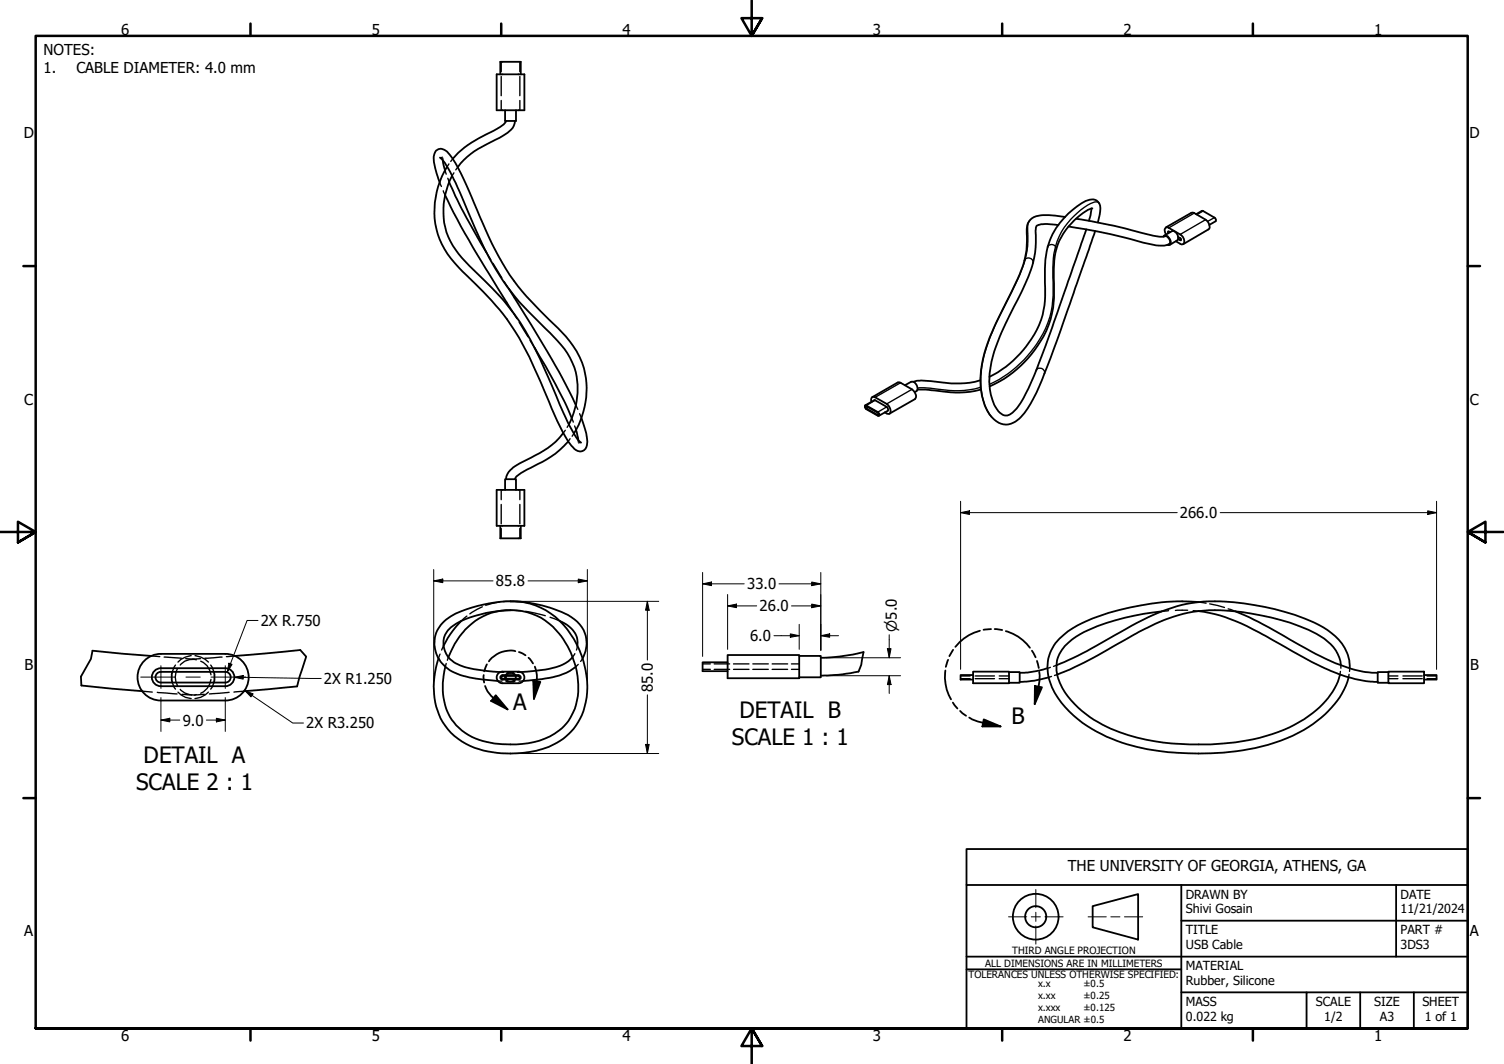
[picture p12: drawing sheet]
<svg xmlns="http://www.w3.org/2000/svg" width="420mm" height="297mm" viewBox="0 0 420 297" stroke-linecap="round" stroke-linejoin="round" font-family="sans-serif">
<defs><g id="words">
<g font-size="6.3">
<text x="143.3" y="198.3">A</text>
<text x="206.6" y="200.5">DETAIL B</text>
<text x="282.6" y="202.2">B</text>
<text x="204.5" y="207.9">SCALE 1 : 1</text>
<text x="40.1" y="213.1">DETAIL A</text>
<text x="38" y="220.6">SCALE 2 : 1</text>
</g>
<g font-size="4.2">
<text x="33.8" y="9.6">6</text>
<text x="103.9" y="9.6">5</text>
<text x="173.9" y="9.6">4</text>
<text x="243.8" y="9.6">3</text>
<text x="313.9" y="9.6">2</text>
<text x="383.9" y="9.6">1</text>
<text x="12.2" y="15.4">NOTES:</text>
<text x="12.2" y="20.4">1.</text>
<text x="21.3" y="20.4">CABLE DIAMETER: 4.0 mm</text>
<text x="6.7" y="38.7">D</text>
<text x="410.5" y="38.7">D</text>
<text x="6.8" y="113">C</text>
<text x="410.7" y="113">C</text>
<text x="329.6" y="144.6">266.0</text>
<text x="138.6" y="163.7">85.8</text>
<text x="208.7" y="164.5">33.0</text>
<text x="212.2" y="170.7">26.0</text>
<text x="72.8" y="174.7">2X R.750</text>
<text x="209.5" y="179">6.0</text>
<text x="6.9" y="187.2">B</text>
<text x="90.5" y="190.9">2X R1.250</text>
<text x="410.7" y="187.2">B</text>
<text x="182.4" y="193.2" transform="rotate(-90 182.4 193.2)">85.0</text>
<text x="51.1" y="202.6">9.0</text>
<text x="85.5" y="203.4">2X R3.250</text>
<text x="298.3" y="243.2">THE UNIVERSITY OF GEORGIA, ATHENS, GA</text>
<text x="6.8" y="261.4">A</text>
<text x="410.7" y="261.4">A</text>
<text x="33.8" y="290.5">6</text>
<text x="103.9" y="290.5">5</text>
<text x="173.9" y="290.5">4</text>
<text x="243.8" y="290.5">3</text>
<text x="313.9" y="290.5">2</text>
<text x="383.9" y="290.5">1</text>
</g>
<text font-size="3.9" x="250.5" y="176.4" transform="rotate(-90 250.5 176.4)">⌀5.0</text>
<g font-size="3.5">
<text x="331.3" y="250.9">DRAWN BY</text>
<text x="391.3" y="250.9">DATE</text>
<text x="331.3" y="255">Shivi Gosain</text>
<text x="391.3" y="255">11/21/2024</text>
<text x="331.3" y="260.8">TITLE</text>
<text x="391.3" y="260.8">PART #</text>
<text x="331.3" y="265">USB Cable</text>
<text x="391.3" y="265">3DS3</text>
<text x="331.3" y="270.9">MATERIAL</text>
<text x="331.3" y="275">Rubber, Silicone</text>
<text x="331.3" y="280.9">MASS</text>
<text x="367.6" y="280.9">SCALE</text>
<text x="383.9" y="280.9">SIZE</text>
<text x="397.4" y="280.9">SHEET</text>
<text x="331.3" y="285.1">0.022 kg</text>
<text x="370" y="285.1">1/2</text>
<text x="385.5" y="285.1">A3</text>
<text x="398" y="285.1">1 of 1</text>
</g>
<g font-size="2.8">
<text x="275.2" y="269.9">ALL DIMENSIONS ARE IN MILLIMETERS</text>
<text x="282.8" y="266.3">THIRD ANGLE PROJECTION</text>
<text x="270.6" y="273.2">TOLERANCES UNLESS OTHERWISE SPECIFIED:</text>
</g>
<g font-size="2.7">
<text x="290" y="275.6">x.x</text>
<text x="302.7" y="275.6">±0.5</text>
<text x="290" y="278.9">x.xx</text>
<text x="302.7" y="278.9">±0.25</text>
<text x="290" y="282.2">x.xxx</text>
<text x="290" y="285.5">ANGULAR ±0.5</text>
<text x="302.7" y="282.2">±0.125</text>
</g>
</g></defs>
<!-- layer: Hidden (ANSI) -->
<g fill="none" stroke="#000" stroke-width=".38">
<path d="M140 17.3v2.7M145.2 17.3v2.7M140 21.3v5.4M140 28.1v2.7M145.2 21.3v5.4M145.2 28.1v2.7M122.8 50.8l.5 1.3M123.6 43.9l-.7 .1M123.7 44.1v.7M123.8 53.3l.5 1.2M124.3 47.5l.4 1.1M125.1 49.8l.4 1"/>
<path d="M125.4 45.8l-.5 .7M126.5 44.3l-.6 .8M126.8 48.2l-.5 .9M127.9 46.7l-.6 .7M135.9 70.5l1.2 2M137.7 73.5l2.5 4.1M140.8 78.6l1.3 2M143.1 87l1.3 1.9M145 90l2.5 4M148.1 95l1.3 2.1M158.9 118.5l-.5 .8M159.7 116.7l.4 1.1"/>
<path d="M160.5 118.9l.4 1.1M160.8 113.1l.6 1.2M161.9 115.5l.5 1.2M140 136.8v2.7M145.2 136.8v2.7M157.9 120.1l-.5 .8M159.3 122.5l-.6 .7M160.3 121l-.5 .8M161.5 122.8v.6M162.3 123.6l-.6 .1M140 140.8v5.4M140 147.6v2.7"/>
<path d="M145.2 140.8v5.4M145.2 147.6v2.7M130.4 172l-1.5 1.3M134.7 169.4l-3.4 2M139.6 168.1l-3.9 .9M142.6 167.9h-2M142.6 170.4l2.8 .1M146.8 170.7l5.5 1.2M153.7 172.3l2.6 1M326.5 170.5l-1.9 .2M331.8 170.4h-3.4M333.3 170.5l1.5 .1"/>
<path d="M334.8 168.1l2.1 .3M337.9 168.6l4.2 1M343.1 170l2 .7M39.8 193l2.7 .2M42.2 183.1l2.4 .2M43.9 193.3l5.6 .4M45.8 183.4l4.9 .4M48.1 190.5l.9 1.9M49 185.7l-.9 1.9M49.6 186.6a4.9 4.9 0 0 0 0 4.8M49.7 193.2a5.1 5.1 0 0 0 3.7 1.8M50.4 192.5a4.6 4.6 0 0 0 4.5 1.4"/>
<path d="M50.8 193.9l2.8 .1M51.9 183.9l2.4 .2M53.4 183.1a5.9 5.9 0 0 0-3.7 1.7M54.5 183.1a6.2 6.2 0 0 1 3.7 1.7M54.9 184.2a4.4 4.4 0 0 0-4.5 1.5M56 183.9l-2.4 .2M56.1 184.6a4.6 4.6 0 0 1 2.8 3.8M57.1 193.9l-2.8 .1M58.2 193.2a5.4 5.4 0 0 1-3.7 1.8M58.9 185.7l.9 1.9M58.9 189.7a4.9 4.9 0 0 1-2.8 3.8M59.8 190.5l-.9 1.9"/>
<path d="M62 183.4l-4.8 .4M64 193.3l-5.5 .4M65.7 183.1l-2.5 .2M68.1 193l-2.8 .2M122.9 182.6l-.4 1.2M123.9 180.3l-.5 1.2M124.7 185.2l-.3 1M125.3 183.4l-.3 .9M139.1 190.1l1.1 .1M139.7 187.6l1 .1M141.2 189.5l.5 .8 .3 .1M141.4 190.3l1.1 .1"/>
<path d="M141.7 187.8l1 .1M142 187.8l-.6 .5-.2 .4M143.3 187.8l.6 .5 .2 .4M143.5 187.8l-1 .1M143.6 188.4a1.26 1.26 0 0 0-1.8-.2 1.26 1.26 0 0 0 0 1.9 1.26 1.26 0 0 0 1.8-.2M143.8 190.3l-1.1 .1M144.1 189.5l-.2 .4-.6 .5M145.5 187.6l-1 .1M146.2 190.1l-1.2 .1M160.6 182.5l-.6 .9M161.3 180.3l-.3 1.2M161.5 185.5l-.7 .7"/>
<path d="M162.8 183.8l-.6 .8M196.3 186.9h2.1M196.3 185.3h2.1M199.5 186.9h4.3M199.5 185.3h4.3M204.9 186.9h4.3M204.9 185.3h4.3M210.3 186.9h4.3M210.3 185.3h4.3M215.7 186.9h4.3M215.7 185.3h4.3M221.1 186.9h2.2"/>
<path d="M221.1 185.3h2.2M268.4 189.5h2.6M268.4 188.7h2.6M272.4 189.5h5.4M272.4 188.7h5.4M279.1 189.5h2.8M279.1 188.7h2.8M293.4 186.3l-.8 .2M293.8 188.8l-.8 .3M295.1 185.7l-.8 .3M295.3 188.3l-.7 .3M374.5 187.4l-.2 .9"/>
<path d="M374.6 185.7v.8M376.9 188.3l-.2 .8M377.1 186.5l-.1 .9M387.9 189.5h2.6M387.9 188.7h2.6M391.9 189.5h5.4M391.9 188.7h5.4M398.7 189.5h2.6M398.7 188.7h2.6"/>
</g>
<!-- layer: Visible (ANSI) -->
<g fill="none" stroke="#000" stroke-width=".51">
<path d="M138.7 20.8h7.8v10h-7.8zM139.8 20.8v-3.5h5.7v3.5M141.1 30.8v3h3v-3M141.4 33.8a2.95 2.95 0 0 1-1.6 1.6l-1 .6a39.2 39.2 0 0 0-10.8 6.7l-1.5 1.6M143.9 33.8a4.2 4.2 0 0 1-2.1 3.3l-3.4 1.9a27.1 27.1 0 0 0-8.9 5.7l-1.6 2M122.8 50.8a17.5 17.5 0 0 1-1.5-7.6 2 2 0 0 1 1.5-1.7 2 2 0 0 1 2.1 .8 31.7 31.7 0 0 1 5.3 9.2l3.1 7.2a89.8 89.8 0 0 0 11.4 21.2l6.2 6.8a71.6 71.6 0 0 1 9.2 9.9 22 22 0 0 1 .9 23.2l-.7 1.2M122.9 44a12.3 12.3 0 0 1 3.3 4.9l2.2 4.6a139 139 0 0 0 12.3 25.2 113.3 113.3 0 0 0 14 15.4 19.8 19.8 0 0 1 4.2 24.4M123.7 44.8l.6 2.7M124.3 54.5l.8 1.5a305.2 305.2 0 0 0 16.4 28.4l1.6 2.6M124.9 46.5a22.1 22.1 0 0 0 2.1 26.9l1.1 1.2a129.6 129.6 0 0 1 13.5 14.5 100.7 100.7 0 0 1 11.1 21.4 64.5 64.5 0 0 0 6.9 13.9l.5 .5a2.08 2.08 0 0 0 2.4 1.1 2.08 2.08 0 0 0 1.5-2.2l-.2-2.8-1.4-4.3M125.5 50.8l3.5 7.5 6.9 12.2M126.3 49.1a20.2 20.2 0 0 0 .2 19.5l1.6 2.3 2 2.2a121.3 121.3 0 0 1 13.5 14.5 121.9 121.9 0 0 1 12.7 25.3 41.3 41.3 0 0 0 5.6 10.3l.4 .4"/>
<path d="M304.9 58.2l-.7 3.4M305.2 58.2a8.6 8.6 0 0 0-4.3 2.6 17.5 17.5 0 0 0-6.5 14.4v1.4a33.6 33.6 0 0 1-2.1 15.8 32.3 32.3 0 0 1-15.8 15.5M334.1 59.8l1.8-.9 3.6 2 .2 .5-.1 .4-1.8 1M295.7 62.9a10.7 10.7 0 0 0-6 .1l-.4 1.3a27.1 27.1 0 0 1-2.9 15l-1 2.1a88.7 88.7 0 0 0-8 18.1 19 19 0 0 0 .6 14 3.8 3.8 0 0 0 3.4 2.5 9 9 0 0 0 4.5-4.8 200.4 200.4 0 0 0 9.5-24l8.1-23.1M297.6 60.6l-1.1-.2a15.4 15.4 0 0 0-7.7 .2 4 4 0 0 0-2 4.5 24.9 24.9 0 0 1-2.9 13.6l-1 2.1a113.5 113.5 0 0 0-7.4 16.3 22.7 22.7 0 0 0 .3 17.6 6.2 6.2 0 0 0 5.9 3.8 8.8 8.8 0 0 0 5.4-4.5 101.4 101.4 0 0 0 8.3-19.3l10.5-30.2M300.6 61.1l12.3 2.3a64.1 64.1 0 0 0 11.8 2.7 1.44 1.44 0 0 1 1.8 .3 1.44 1.44 0 0 1 .1 1.7 7.6 7.6 0 0 1-5.4 0l-1.9-.4a152.6 152.6 0 0 0-20.8-4.5M306.7 62.1l.6-3.1a2.48 2.48 0 0 0-.6-2.8 2.48 2.48 0 0 0-2.9-.3 20.6 20.6 0 0 0-11.9 20.5 48 48 0 0 1-.6 11.5 29.6 29.6 0 0 1-14.9 17.3M325 66.1l.2-.3a1.67 1.67 0 0 1 1.6 2.5l-.7 .1M325.2 65.8l2.1-1.2a1.58 1.58 0 0 1 1.8 1.6M325.7 63.5l7.4-4.1 .5 .1 3.2 1.8a2.35 2.35 0 0 1 1 2.6l-7.3 4.3M325.8 65.5a1.38 1.38 0 0 1 0-2l.7 .1 3.2 1.9a1.86 1.86 0 0 1 .8 2.7h-.4l-1.6-.8M326.9 64.8l-.5-.2v.5"/>
<path d="M329.1 66.2l.8 .4v.4v.1l-.8-.4M329.1 66.2v.5M329.1 66.7v.3l-2.3 1.4M142.1 80.6l9.7 15.8a151.4 151.4 0 0 1 9 16.7M149.4 97.1a152.4 152.4 0 0 1 10.3 19.6M241.6 113.2h.4l3.2 1.8 .4 .5v.5l-.4 .1-3.2-1.9-.4-.5zM241.7 113.1l2.6-1.4 3.4 1.9 .3 .4v.7l-2.4 1.4M241.9 113.3l3.3 1.9 .3 .6-.3 .1-3.2-1.9zM243.5 112.2a.9 .9 0 0 1 .7-1.4l3.9 2.3a1.73 1.73 0 0 1 .3 2.5l-1.3-.5M243.7 110.9l7.3-4.2 .6 .2 3.2 1.8 .7 .7a1.54 1.54 0 0 1 .1 2l-7.1 4.1M252.8 107.6l1.7-1a1.71 1.71 0 0 1 1.5 2.6l-.5 .3M273.9 106.2a29.3 29.3 0 0 1-13.7 .2l-2.9-.2-2.2 .4"/>
<path d="M274 108.8a36.6 36.6 0 0 1-14.7 0h-3M138.7 136.8h7.8v10h-7.8zM141.1 136.8v-3h3v3M157.4 120.9a22.9 22.9 0 0 1-9 6.8l-2.2 1.1a7.7 7.7 0 0 0-4.8 4.5v.5M158.7 123.2a32.6 32.6 0 0 1-11.5 7.9l-2.9 1.9-.4 .8M160.9 120l.6 2.8M139.8 146.8v3.5h5.7v-3.5M128.9 173.3a25.6 25.6 0 0 0-5 7M142.6 167.9a20.3 20.3 0 0 1 18.7 12.4 24.6 24.6 0 0 1 1.3 19.3 17.7 17.7 0 0 1-14.6 10.3 29.4 29.4 0 0 1-17.8-2.2 17 17 0 0 1-9-16.1l.3-3.9 1-3.9M142.6 170.4a17.6 17.6 0 0 1 16 10 22.6 22.6 0 0 1 2 17.5 14.7 14.7 0 0 1-11.5 9.3 29.4 29.4 0 0 1-17.3-1.5 14.9 14.9 0 0 1-8.1-15l.7-4.5M142.6 167.9a38.4 38.4 0 0 0-16.7 4.2 8.6 8.6 0 0 0-4.5 7.8 8.6 8.6 0 0 0 5 7.6 23.8 23.8 0 0 0 8.7 2.2l4 .4M142.6 170.4a34.2 34.2 0 0 0-15.2 3.7 6.1 6.1 0 0 0-3.5 5.8 6.1 6.1 0 0 0 3.9 5.5 30.5 30.5 0 0 0 11.9 2.2"/>
<path d="M142.6 170.4a18 18 0 0 0-16.4 11.1l-.9 1.9M142.6 167.9a35.3 35.3 0 0 1 17 4.4 8.4 8.4 0 0 1 3.2 11.5M156.3 173.3a6.7 6.7 0 0 1 5 7M324.6 170.7a63.9 63.9 0 0 0-22.9 6.4 12 12 0 0 0-6.4 7.4 12.2 12.2 0 0 0 3 9.9 32.4 32.4 0 0 0 16.9 10.8 74.8 74.8 0 0 0 38.4 .3 32.3 32.3 0 0 0 18.7-12.4l1.5-2.8 .5-2M334.8 168.1a70.3 70.3 0 0 0-33.8 6.5 15.6 15.6 0 0 0-7.6 7.6 13.4 13.4 0 0 0 2.1 12.6 36.9 36.9 0 0 0 22.1 13.7 74.8 74.8 0 0 0 40.1-1.7 31.3 31.3 0 0 0 17.8-14.3l1.2-3.4M334.8 170.6a51.8 51.8 0 0 1 18.8 6.9l5.6 3.2a71.3 71.3 0 0 0 19.5 8.9l3 .6 3.2 .2M345.1 170.7l1.2 .5a145 145 0 0 1 16.9 8.9 54.3 54.3 0 0 0 18.3 7.5l3.4 .3M22.7 191.4l17.1 1.6M25.8 181.7l16.4 1.4M44.9 182.5a6.5 6.5 0 0 0-6.5 6.6 6.5 6.5 0 0 0 6.5 6.5M44.9 186.5a2.51 2.51 0 0 0-2.5 2.6 2.51 2.51 0 0 0 2.5 2.5M44.9 187.6a1.49 1.49 0 0 0-1.5 1.5 1.49 1.49 0 0 0 1.5 1.4"/>
<path d="M45 186.5h18a2.51 2.51 0 0 1 2.5 2.6 2.51 2.51 0 0 1-2.5 2.5h-18M45 187.6h18a1.49 1.49 0 0 1 1.5 1.5 1.49 1.49 0 0 1-1.5 1.4h-18M45 182.5h17.9M48.1 187.6l-.2 1.5 .2 1.5M59.8 187.6l.1 1.5-.1 1.5M63 182.5a6.5 6.5 0 0 1 6.5 6.6 6.5 6.5 0 0 1-6.5 6.5h-18M83 191.6l-14.9 1.4M83.9 181.5l-18.2 1.6M140.3 187.5h4.6a1.62 1.62 0 0 1 1.6 1.6 1.62 1.62 0 0 1-1.6 1.6h-4.6M140.3 188.7h4.5M140.3 188.5h4.5M140.4 188.8l-.4 .3 .4 .4"/>
<path d="M140.4 188.5a.6 .6 0 0 0-.6 .6 .6 .6 0 0 0 .6 .6M140.4 187.5a1.62 1.62 0 0 0-1.7 1.6 1.62 1.62 0 0 0 1.7 1.6M141.1 188.7v.8M144 188.7v.8M144.9 188.8l.3 .3-.3 .4h-4.6M144.9 188.5a.6 .6 0 0 1 .6 .6 .6 .6 0 0 1-.6 .6h-4.6M160 183.4a12.7 12.7 0 0 1-8.7 3.7l-5.8 .5M160.8 186.2a18.2 18.2 0 0 1-9.4 3.4l-5.2 .5M203.3 184.9h-7v2.5h7M203.3 182.9h20v6.4h-20zM223.3 183.1h6v6h-6M239.8 187.5l-1.1 .2a47.8 47.8 0 0 1-9.4 .9"/>
<path d="M241.2 182a50 50 0 0 1-11.9 1.6M271.8 188.5h-3.4v1.2h3.4M271.8 187.5h10.1v3.2h-10.1zM281.9 187.6h3v3h-3M292.6 186.5l-3.2 .9-4.5 .5M293 189.1l-4.1 .9-4 .4M295.1 185.7a213.7 213.7 0 0 0 22.5-11.8 43.6 43.6 0 0 1 29.9-5.4 58.2 58.2 0 0 1 23.3 7.4 12.1 12.1 0 0 1 6.3 10.6M374.6 185.7a10.3 10.3 0 0 0-5.7-8 53.7 53.7 0 0 0-19.3-6.4 42.5 42.5 0 0 0-24.2 1.7 174.6 174.6 0 0 0-20 10.6l-6.6 3.3-3.5 1.4M387.9 187.5h9.9v3.2h-9.9zM387.9 187.6h-3v3h3M397.8 188.5h3.5v1.2h-3.5"/>
</g>
<!-- layer: Visible Narrow (ANSI) -->
<g fill="none" stroke="#000" stroke-width=".38">
<path d="M307.1 56.9a1.18 1.18 0 0 0-1.6-.4 19.5 19.5 0 0 0-11.4 19.4 35.5 35.5 0 0 1-1.4 14.2 31.9 31.9 0 0 1-16.3 17.2M333.6 59.5l-7.1 4.1M336.1 58.9l-1.8 1M286.2 72.7a1.28 1.28 0 0 1 1.5-.6 1.28 1.28 0 0 1 .9 1.2M287.7 61.5l-.5 .8-.1 1a28.3 28.3 0 0 1-4 17.1 112.9 112.9 0 0 0-7.6 16.8 23.9 23.9 0 0 0-.2 16.4l1.7 2.8M292.7 68.9a1.28 1.28 0 0 1 1.4-.6 1.28 1.28 0 0 1 1 1.3M329.9 66.9l-.2 .1M336.8 61.3l-7.1 4.2M339.3 60.8l-2 1M242.6 113.7l-.6 .3M244.5 111.7l-2.5 1.5M245.5 115.7l-.3 .2"/>
<path d="M247.7 113.6l-2.5 1.4M251.6 106.9l-7.1 4M254.8 108.7l-7.1 4.1M273.9 108.1a30.4 30.4 0 0 1-14 .3l-3.6-.1M289.5 103.4a1.25 1.25 0 0 1 1.5-.5 1.25 1.25 0 0 1 .8 1.4"/>
</g>
<!-- layer: Break Line (ANSI) -->
<path d="M25.8 181.7l-.4 2.2-2.8 5 .1 2.5M83.9 181.5l1.6 1.8-2.5 8.3M241.2 182l-.6 3.6-.8 1.9" fill="none" stroke="#000" stroke-width=".51"/>
<!-- layer: Detail Boundary (ANSI) -->
<g fill="none" stroke="#000" stroke-width=".51">
<path d="M273.7 176.1a12.8 12.8 0 0 0-6.8 4.5M276.9 175.6l-2.1 .2M277.9 175.6l2.1 .3M281 176.2a12.3 12.3 0 0 1 6.7 4.6M135.1 188.5l.2 2M135.5 191.5l.7 1.5 1 1.3 4.6 3.7M136 185.5l-.7 1.9M138.5 194.1l3.3 3.9-4.6-2.3zM144 181.8a7.3 7.3 0 0 0-7.4 2.8M145 182l1.8 .9M147.6 183.6l1.3 1.6M149 190l1.9 .4-1.7 4.7z"/>
<path d="M149.4 186.1l.5 1.6 .1 1.6-.8 5.8M264.1 187.2a12.8 12.8 0 0 0 1.6 8M264.9 184.2l-.7 2M266.2 196.1l1.3 1.7M266.3 181.4l-1.1 1.8M268.2 198.5l1.7 1.3M288.3 181.7l1 1.8M289.1 191.5l2 .4-2 4.7zM289.7 184.5l.5 2M290.3 187.6a20.1 20.1 0 0 1-1.2 9M270.8 200.3a21.2 21.2 0 0 0 8.7 2.5M274.8 200.8l4.7 2h-5.1z"/>
</g>
<path d="M138.5 194.1l3.3 3.9-4.6-2.3zM149 190l1.9 .4-1.7 4.7zM289.1 191.5l2 .4-2 4.7zM274.8 200.8l4.7 2h-5.1z" fill="#000"/>
<!-- layer: Border (ANSI) -->
<g fill="none" stroke="#000" stroke-width=".7">
<path d="M70 6.6v3.4M140 6.6v3.4M210 0v10l-2.9-4.9h5.8l-2.9 4.9 2.9-4.9M280 6.6v3.4M350 6.6v3.4M6.5 74.3h3.5M410 74.3h3.4M0 148.5h10l-5-2.8v5.7l5-2.9-5 2.9M420 148.5h-10l5-2.8v5.7l-5-2.9 5 2.9M6.5 222.8h3.5M410 222.8h3.4M10 287.1v-277.1h400v277.1h-400h400"/>
<path d="M70 287.1v3.4M140 287.1v3.4M212.9 292l-2.9-4.9 2.9 4.9h-5.8l2.9-4.9v9.9M280 287.1v3.4M350 287.1v3.4"/>
</g>
<!-- layer: Title (ANSI) -->
<g fill="none" stroke="#000" stroke-width=".51">
<path d="M270 247.1v-10.1h140v10.1M270 247.1h140v40h-140zM305.2 253l12.7-3.4v12.7l-12.7-3.4zM330 257h80M330 247.1v40M390 247.1v20M270 267.1h140M270 270.6h60M330 277h35M380 277v10.1M395 277v10.1M410 277h-45v10.1"/>
<circle cx="289.3" cy="255.9" r="6.4"/>
<circle cx="289.3" cy="255.9" r="2.95"/>
</g>
<path d="M281.7 256h5.1M288.1 256h2.5M289.4 248.3v5.1M289.4 254.7v2.5M289.4 258.5v5.1M291.9 256h5.1M304 256h5.1M310.3 256h2.6M314.1 256h5.1" fill="none" stroke="#000" stroke-width=".28"/>
<!-- layer: Dimension (ANSI) -->
<g fill="none" stroke="#000" stroke-width=".28">
<path d="M268.4 139.9v47M401.3 139.9v47M121.2 159v31.2M164.1 159v31.2M196.3 159.8v23.4M229.3 159.8v21.7M268.4 143.1l2.4-.5v1zM268.4 143.1h60.5M340.9 143.1h60.4M398.8 142.6l2.5 .5-2.5 .5zM72.1 173.2h-3.1l-5.5 14.4M121.2 162.2l2.5-.5v1z"/>
<path d="M121.2 162.2h16.5M144.2 167.9h39.8M147.5 162.2h16.6M161.5 161.7l2.6 .5-2.6 .5zM180.8 167.9l.6 2.5h-1.1zM180.8 167.9v16.4M196.3 163l2.5-.5v1zM196.3 163h11.6M203.3 169.1l2.4-.5v1.1zM203.3 169.1h8.1M203.3 166v15.3M216.2 177.5h7.1"/>
<path d="M217.6 163h11.7M220.8 177l2.5 .5-2.5 .4zM221.1 169.1h8.2M223.3 174.3v7M226.8 162.5l2.5 .5-2.5 .5zM226.8 168.6l2.5 .5-2.5 .6zM229.3 177.5l2.5-.5v.9zM229.3 177.5h5M248.4 177.2v6.4M45 194.7v9.5M62.9 194.7v9.5M63.9 185.2l.9 .3-1.3 2.1z"/>
<path d="M65.5 189.1l2.4-.5v1zM65.5 189.1l24.2 .3M68.3 192.7l2.4 1-.6 .8zM68.3 192.7l13.5 9.2h3M180.8 194v16.4M230.9 188.6h20.7M230.9 183.6h20.7M247.9 181.1h1l-.5 2.5zM248.4 188.6l.5 2.5h-1zM248.4 188.6v5M45 201l2.4-.5v1zM45 201h5.2"/>
<path d="M57.7 201h5.2M60.5 200.5l2.4 .5-2.4 .5zM144.2 210.4h39.8M180.3 207.8h1.1l-.6 2.6z"/>
</g>
<g fill="#000">
<path d="M268.4 143.1l2.4-.5v1zM398.8 142.6l2.5 .5-2.5 .5zM121.2 162.2l2.5-.5v1zM161.5 161.7l2.6 .5-2.6 .5zM180.8 167.9l.6 2.5h-1.1zM196.3 163l2.5-.5v1zM203.3 169.1l2.4-.5v1.1zM220.8 177l2.5 .5-2.5 .4zM226.8 162.5l2.5 .5-2.5 .5zM226.8 168.6l2.5 .5-2.5 .6zM229.3 177.5l2.5-.5v.9zM63.9 185.2l.9 .3-1.3 2.1z"/>
<path d="M65.5 189.1l2.4-.5v1zM68.3 192.7l2.4 1-.6 .8zM247.9 181.1h1l-.5 2.5zM248.4 188.6l.5 2.5h-1zM45 201l2.4-.5v1zM60.5 200.5l2.4 .5-2.4 .5zM180.3 207.8h1.1l-.6 2.6z"/>
</g>
<!-- layer: Center Mark (ANSI) -->
<path d="M45 185.9v6.3M62.9 185.9v6.3" fill="none" stroke="#000" stroke-width=".28"/>
<!-- layer: Centerline (ANSI) -->
<path d="M39.3 189h9.7M51.9 189h4M58.9 189h9.7" fill="none" stroke="#000" stroke-width=".28"/>
<use href="#words"/>
</svg>
